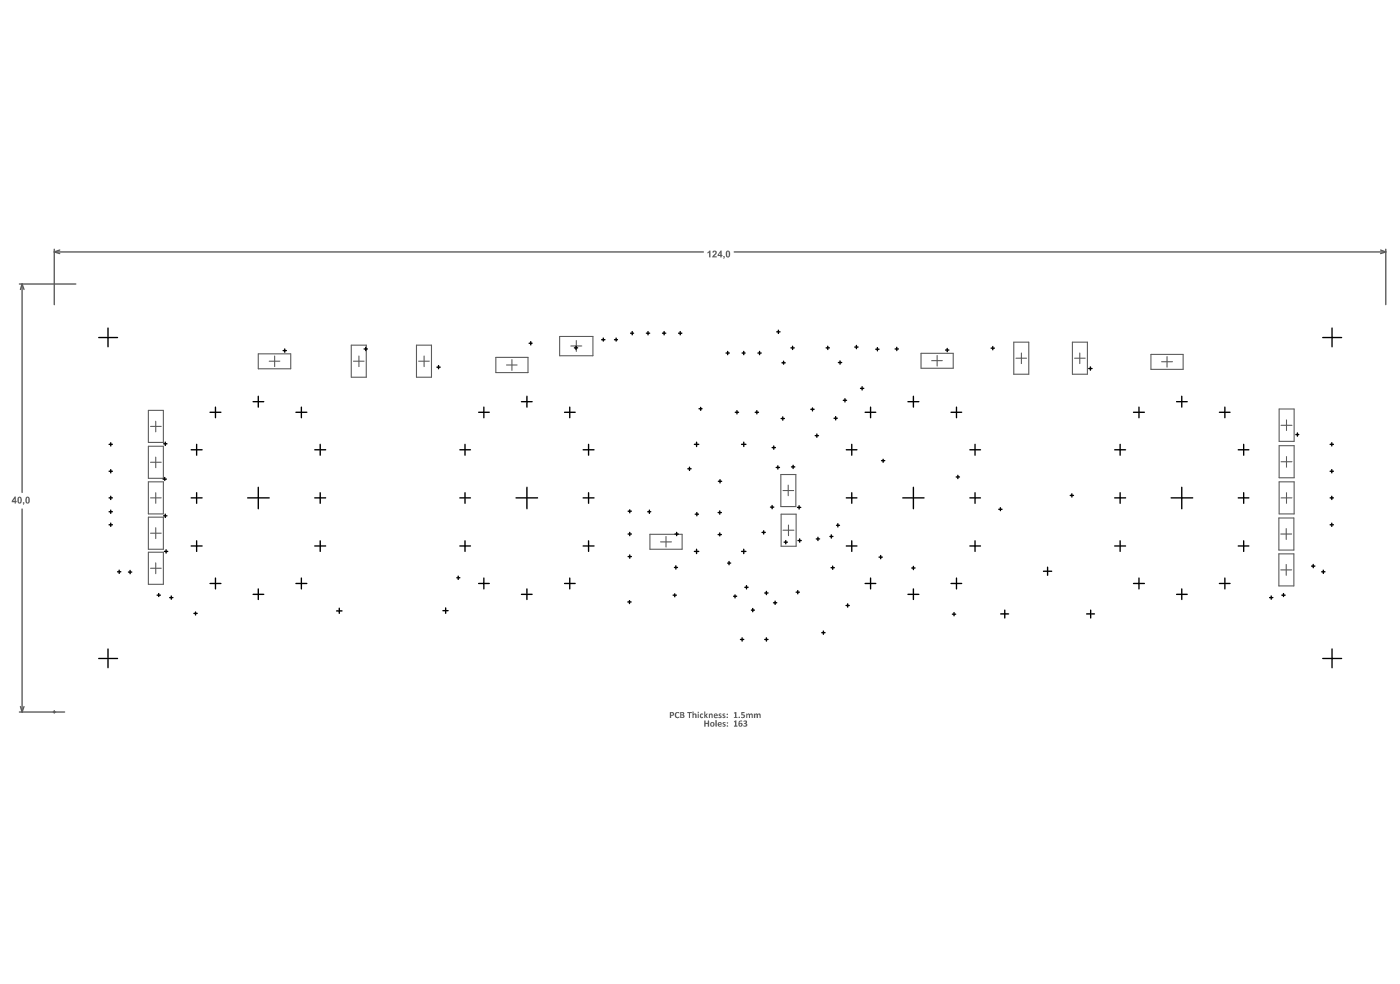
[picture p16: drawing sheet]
<svg xmlns="http://www.w3.org/2000/svg" width="288mm" height="202mm" viewBox="0 0 288 202" stroke-linecap="round" stroke-linejoin="round" font-family="sans-serif">
<g fill="none" stroke="#5a5a5a" stroke-width=".22">
<path d="M53.1 72.7h6.7v3.1h-6.7zM55.4 74.2h2.1M56.5 73.1v2.2M72.2 70.9h3.1v6.6h-3.1zM72.7 74.2h2.2M73.8 73.1v2.2M85.6 70.9h3.1v6.6h-3.1zM86.1 74.2h2.2M87.2 73.1v2.2M102 73.4h6.6v3.1h-6.6zM104.1 75h2.2M105.3 73.9v2.2"/>
<path d="M115.1 69.1h6.8v4h-6.8zM117.4 71.1h2.2M118.5 70v2.2M189.4 72.6h6.6v3.1h-6.6zM191.6 74.1h2.2M192.7 73v2.2M208.4 70.3h3.1v6.6h-3.1zM208.9 73.6h2.2M210 72.5v2.2M220.5 70.3h3.1v6.6h-3.1zM221 73.6h2.1M222 72.5v2.2"/>
<path d="M236.7 72.8h6.6v3.1h-6.6zM238.8 74.3h2.3M240 73.2v2.2M30.5 84.3h3.1v6.6h-3.1zM30.5 91.7h3.1v6.6h-3.1zM30.5 99h3.1v6.6h-3.1zM31 95h2.1M31 87.6h2.1M32 86.5v2.2M32 93.9v2.2M160.6 97.5h3v6.6h-3zM162.1 99.7v2.1"/>
<path d="M263 84h3.1v6.7h-3.1zM263 91.6h3.1v6.5h-3.1zM263 99h3.1v6.6h-3.1zM263.4 94.9h2.3M263.4 87.4h2.3M264.5 86.3v2.1M264.5 93.8v2.2M30.5 106.2h3.1v6.6h-3.1zM30.5 113.4h3.1v6.6h-3.1zM31 116.7h2.1M31 109.5h2.1M31 102.3h2.1"/>
<path d="M32 101.2v2.2M32 108.4v2.3M32 115.6v2.3M133.6 109.8h6.7v3h-6.7zM135.8 111.3h2.3M136.9 110.2v2.2M160.6 105.6h3.1v6.6h-3.1zM161 108.9h2.2M161 100.8h2.2M162.1 107.9v2.1M263 106.4h3v6.6h-3zM263 113.8h3v6.6h-3z"/>
<path d="M263.4 117.1h2.2M263.4 109.7h2.2M263.4 102.3h2.3M264.5 108.6v2.2M264.5 116v2.2M264.5 101.2v2.2"/>
</g>
<g fill="none" stroke="#5a5a5a" stroke-width=".28">
<path d="M4 58.3h11.6M4.5 58.3l.4 1.2M4.5 58.3l-.3 1.2M4.5 58.3v42.9M11.2 51.2v11.4M11.2 51.8l1.1 .3M11.2 51.8h133.4M12.3 51.4l-1.1 .4M151 51.8h133.9M283.9 51.4l1 .4M284.9 51.8l-1 .3M284.9 51.2v11.4"/>
<path d="M4.5 104.6v41.7M4 146.3h9.3M4.2 145.2l.3 1.1M4.9 145.2l-.4 1.1M11.2 146v.5"/>
</g>
<g fill="#5a5a5a">
<path d="M150.9 146.4l.5-.1v1h.2v.2h-.7v-.2h.2v-.8l-.2 .1z"/>
<path d="M152.4 146.3h.7v.2h-.5v.3a.4 .4 0 0 1 .5 .3 .4 .4 0 0 1-.2 .4 .4 .4 0 0 1-.5-.2 .26 .26 0 0 0 .4 0 .26 .26 0 0 0 0-.4h-.4z"/>
<path d="M153.4 146.6l.2 .1a.37 .37 0 0 1 .6 0 .3 .3 0 0 1 .4-.1 .3 .3 0 0 1 .2 .3v.6h-.2l-.2-.7-.2 .1v.6h-.2v-.6l-.2-.1-.1 .7h-.3z"/>
<path d="M155 146.6l.2 .1 .3-.2a.37 .37 0 0 0 .6 0l.3 .3v.7h-.2l-.1-.7-.3 .1v.6h-.2l-.1-.7-.2 .1v.6h-.3z"/>
<path d="M150.9 148.2l.5-.2v1.1h.2v.2h-.7v-.2h.2v-.8l-.2 .1z"/>
<path d="M152.9 148.1h.1a.36 .36 0 0 1 .6 0 .36 .36 0 0 1-.2 .5 .39 .39 0 0 1 .1 .6 .39 .39 0 0 1-.6 0v-.2a.23 .23 0 0 0 .3 .1 .23 .23 0 0 0 .1-.3l-.4-.1 .2-.1a.22 .22 0 0 0 .3-.2 .22 .22 0 0 0-.2-.3 .22 .22 0 0 0-.3 .2z"/>
<path d="M4.7 103.2h.3v.4l-.2 .1-.1-.1 .2-.1h-.2z"/>
<path d="M145.5 51.8l.4-.3h.2v1.4h-.3v-1l-.3 .2z"/>
<path d="M146.5 51.6a.49 .49 0 0 1 .8 0 .49 .49 0 0 1-.2 .8l-.2 .3h.5v.2h-1l.4-.6a.26 .26 0 0 0 .3-.3 .26 .26 0 0 0-.3-.2v.1h-.3z"/>
<path d="M148.7 52.6h.3v.4l-.2 .2z"/>
<path d="M144.8 148.1h.3v.4h.4v-.4h.3v1.2h-.3v-.6h-.4v.6l-.3-.1z"/>
<path d="M147.1 147.9h.3v1.4l-.3-.1z"/>
<path d="M148.6 148.5a.34 .34 0 0 1 .3-.2 .34 .34 0 0 1 .3 .3h-.4a.36 .36 0 0 1 .4 .3 .36 .36 0 0 1-.2 .4l-.4-.1v-.1h.3l.1-.1-.4-.3z"/>
<path d="M138.9 146.4l.2-.1a.33 .33 0 0 1 .3 0 .33 .33 0 0 1 .2 .2 .44 .44 0 0 0-.6 .2 .44 .44 0 0 0 .1 .6l.5-.1a.24 .24 0 0 1-.1 .4 .24 .24 0 0 1-.3-.1h-.1a.69 .69 0 0 1-.2-1.1z"/>
<path d="M141.3 146.3h1l-.1 .2h-.3v1h-.2v-1h-.4z"/>
<path d="M142.4 146.2h.2v.5a.38 .38 0 0 1 .4-.1 .38 .38 0 0 1 .2 .3v.6h-.3v-.7l-.3 .1v.6h-.2z"/>
<path d="M144 146.7a.29 .29 0 0 1 .3-.2 .29 .29 0 0 1 .2 .3 .26 .26 0 0 0-.3 .1 .26 .26 0 0 0 0 .4 .26 .26 0 0 0 .4-.1 .37 .37 0 0 1-.5 .3 .37 .37 0 0 1-.2-.6z"/>
<path d="M144.8 146.2h.2v.7l.2-.3h.3l-.3 .4 .4 .5h-.3l-.3-.4v.4h-.2z"/>
<path d="M145.8 146.6l.1 .1a.33 .33 0 0 1 .4-.1 .33 .33 0 0 1 .2 .3v.6h-.2l-.1-.7-.2 .1v.6h-.2z"/>
<path d="M147.8 146.6h.5v.2h-.3a.43 .43 0 0 1 .3 .7l-.6-.1 .1-.1h.4l-.1-.1a.39 .39 0 0 1-.3-.6z"/>
<path d="M148.6 146.7a.25 .25 0 0 1 .2-.2 .25 .25 0 0 1 .3 .3l-.3-.1v.2a.34 .34 0 0 1 .4 .3 .34 .34 0 0 1-.4 .4l-.2-.1v-.2h.3v-.1l-.3-.2z"/>
<path d="M152 148.1a.36 .36 0 0 1 .6 .1h-.4l-.1 .4a.42 .42 0 0 1 .6 .2 .42 .42 0 0 1-.4 .5 .42 .42 0 0 1-.4-.4zM152.1 148.8a.19 .19 0 0 0 .3 0 .19 .19 0 0 0-.3 0z"/>
<path d="M3 102h.3v.9h.1l-.1 .6h-.3v-.3h-.6v-.3zM3 102.4l-.3 .5h.3z"/>
<path d="M3.6 102.2h.1a.45 .45 0 0 1 .6-.1 .45 .45 0 0 1 .2 .6v.1a.48 .48 0 0 1-.2 .6 .48 .48 0 0 1-.7-.2zM3.9 102.3v.5a.23 .23 0 0 0 0 .4 .23 .23 0 0 0 .3 0 .23 .23 0 0 0 0-.4 .28 .28 0 0 0 0-.4 .28 .28 0 0 0-.3-.1z"/>
<path d="M5.4 102.1a.59 .59 0 0 1 .6 .2 .59 .59 0 0 1 .1 .6 .46 .46 0 0 1-.5 .5 .46 .46 0 0 1-.4-.6zM5.6 102.3l-.1 .3a.46 .46 0 0 0 .3 .6v-.3a.39 .39 0 0 0-.2-.6z"/>
<path d="M148.2 51.5h.2v.9h.2l-.2 .5h-.3v-.3h-.6v-.2zM148.1 51.9l-.3 .5h.3z"/>
<path d="M149.3 51.6a.54 .54 0 0 1 .7 0 .54 .54 0 0 1 .1 .7v.1a.47 .47 0 0 1-.5 .5 .47 .47 0 0 1-.4-.6zM149.6 51.7l-.1 .5a.24 .24 0 0 0 0 .3 .24 .24 0 0 0 .3 0v-.2a.39 .39 0 0 0-.2-.6z"/>
<path d="M146 148.8a.47 .47 0 0 1 .9 0 .47 .47 0 0 1-.9 0zM146.2 148.8a.25 .25 0 0 0 .5 0 .25 .25 0 0 0-.5 0z"/>
<path d="M147.7 148.4a.4 .4 0 0 1 .5 0 .4 .4 0 0 1 .1 .5h-.5v.1l.6 .1a.48 .48 0 0 1-.7 .1 .48 .48 0 0 1 0-.8zM147.8 148.6v.1h.4l-.1-.2z"/>
<path d="M149.4 148.5a.16 .16 0 0 1 .3 0 .16 .16 0 0 1-.3 0zM149.4 149.1a.17 .17 0 0 1 .3 0 .17 .17 0 0 1-.3 0z"/>
<path d="M137.7 146.3h.4a.42 .42 0 0 1 .5 .4 .42 .42 0 0 1-.6 .4v.4h-.3zM138 146.4v.5a.24 .24 0 0 0 .3-.2 .24 .24 0 0 0-.3-.3z"/>
<path d="M139.9 146.3h.4a.38 .38 0 0 1 .3 .2 .38 .38 0 0 1 0 .4 .35 .35 0 0 1 .1 .4 .35 .35 0 0 1-.4 .2h-.4zM140.1 146.4v.4l.3-.1v-.2zM140.1 146.9v.4h.4l-.1-.3z"/>
<path d="M143.5 146.6h.2v.9h-.2zM143.5 146.3a.14 .14 0 0 1 .2 0 .14 .14 0 0 1-.2 0z"/>
<path d="M146.8 146.7a.39 .39 0 0 1 .5-.1 .39 .39 0 0 1 .2 .5h-.5v.1v.1h.5a.16 .16 0 0 1 0 .2 .16 .16 0 0 1-.2 0 .49 .49 0 0 1-.5-.2 .49 .49 0 0 1 0-.6zM147 146.8v.1h.4l-.2-.2z"/>
<path d="M149.4 146.8a.15 .15 0 0 1 .3 0 .15 .15 0 0 1-.3 0zM149.4 147.4a.16 .16 0 0 1 .3 0 .16 .16 0 0 1-.3 0z"/>
<circle cx="152" cy="147.4" r=".14"/>
</g>
<g fill="none" stroke="#000" stroke-width=".28">
<path d="M20.3 69.3h3.9M22.2 67.4v3.8M58.2 72h.7M58.5 71.7v.7M74.9 71.7h.6M75.2 71.4v.6M89.8 75.4h.7M90.2 75.1v.7M108.8 70.5h.6M109.1 70.2v.6M118.1 71.5h.7M118.4 71.1v.7"/>
<path d="M123.7 69.8h.7M124 69.5v.6M126.3 69.8h.7M126.7 69.5v.6M129.7 68.4h.6M130 68.1v.7M132.9 68.4h.7M133.2 68.1v.7M136.2 68.4h.7M136.6 68.1v.7M139.5 68.4h.7M139.9 68.1v.7"/>
<path d="M149.3 72.5h.7M149.6 72.2v.7M152.6 72.5h.6M152.9 72.2v.7M155.8 72.5h.7M156.2 72.2v.7M159.7 68.2h.7M160.1 67.8v.7M160.8 74.5h.7M161.1 74.2v.6M162.6 71.5h.7M163 71.1v.7"/>
<path d="M169.9 71.5h.6M170.2 71.1v.7M172.4 74.5h.7M172.7 74.1v.7M175.8 71.3h.6M176.1 71v.6M176.9 79.8h.7M177.3 79.4v.7M180.1 71.7h.6M180.4 71.4v.7M184.1 71.7h.6M184.4 71.4v.6"/>
<path d="M194.4 71.9h.7M194.8 71.6v.6M203.8 71.5h.7M204.1 71.2v.7M223.9 75.7h.6M224.2 75.4v.6M272 69.3h3.9M273.9 67.4v3.8M22.4 96.8h.7M22.4 91.3h.7M22.8 90.9v.7M22.8 96.5v.6"/>
<path d="M33.5 98.4h.7M33.6 91.2h.7M33.9 98.1v.6M34 90.8v.7M39.3 92.4h2.3M40.4 91.3v2.2M43.2 84.7h2.2M44.3 83.6v2.2M52 82.5h2.2M53.1 81.4v2.2M60.8 84.7h2.3M62 83.6v2.2"/>
<path d="M64.7 92.4h2.3M65.8 91.3v2.2M94.6 92.4h2.1M95.6 91.3v2.2M98.4 84.7h2.2M99.5 83.6v2.2M107.2 82.5h2.2M108.3 81.4v2.2M116.1 84.7h2.2M117.2 83.6v2.2M119.9 92.4h2.2M121 91.3v2.2"/>
<path d="M141.4 96.3h.7M141.8 96v.6M142.8 91.3h.9M143.2 90.8v.9M143.7 84h.6M144.1 83.7v.6M147.7 98.9h.7M148.1 98.5v.7M151.2 84.7h.7M151.5 84.4v.6M152.5 91.3h.9M152.9 90.8v.9"/>
<path d="M155.3 84.7h.7M155.6 84.4v.6M158.8 92h.6M159.1 91.6v.7M159.6 96h.7M159.9 95.7v.7M160.6 86h.7M160.9 85.6v.7M162.7 95.9h.7M163.1 95.6v.6M166.7 84.1h.7M167.1 83.8v.6"/>
<path d="M167.6 89.5h.7M168 89.2v.6M171.5 85.9h.7M171.8 85.6v.7M173.4 82.2h.7M173.7 81.9v.7M174 92.4h2.2M175.1 91.3v2.2M177.9 84.7h2.2M179 83.6v2.2M181.3 94.6h.6M181.6 94.4v.6"/>
<path d="M186.7 82.5h2.2M187.8 81.4v2.2M195.6 84.7h2.1M196.6 98h.7M196.7 83.6v2.2M197 97.6v.7M199.4 92.4h2.2M200.5 91.3v2.2M229.2 92.4h2.2M230.3 91.3v2.2M233.1 84.7h2.2M234.2 83.6v2.2"/>
<path d="M241.9 82.5h2.2M243 81.4v2.2M250.7 84.7h2.2M251.9 83.6v2.2M254.6 92.4h2.2M255.7 91.3v2.2M266.4 89.3h.7M266.8 88.9v.7M273.5 96.8h.7M273.5 91.3h.7M273.8 90.9v.7M273.8 96.5v.6"/>
<path d="M22.4 102.3h.7M22.4 107.8h.7M22.4 105.1h.7M22.8 101.9v.7M22.8 104.8v.7M22.8 107.5v.6M24.2 117.5h.6M24.5 117.1v.7M26.4 117.5h.7M26.8 117.2v.7M33.6 106h.7M33.8 113.3h.7"/>
<path d="M34 105.6v.7M34.2 112.9v.7M39.3 102.3h2.3M39.3 112.2h2.3M40.4 101.2v2.2M40.4 111.1v2.2M43.2 119.9h2.2M44.3 118.7v2.3M50.9 102.3h4.5M53.1 100.1v4.4M60.8 119.9h2.3M62 118.7v2.3"/>
<path d="M64.7 102.3h2.3M64.7 112.2h2.3M65.8 101.2v2.2M65.8 111.1v2.2M93.9 118.7h.7M94.2 118.4v.6M94.6 102.3h2.1M94.6 112.2h2.1M95.6 101.2v2.2M95.6 111.1v2.2M98.4 119.9h2.2M99.5 118.7v2.3"/>
<path d="M106.1 102.3h4.4M108.3 100.1v4.4M116.1 119.9h2.2M117.2 118.7v2.3M119.9 102.3h2.2M119.9 112.2h2.2M121 101.2v2.2M121 111.1v2.2M129.2 109.7h.6M129.2 114.3h.6M129.2 105h.6M129.5 104.7v.6"/>
<path d="M129.5 109.4v.6M129.5 114v.7M133.2 105.1h.6M133.5 104.8v.7M138.7 116.6h.6M138.8 109.7h.7M139 116.2v.7M139.1 109.4v.6M142.8 113.3h.9M142.9 105.6h.7M143.2 112.8v.9M143.3 105.3v.7"/>
<path d="M147.7 105.3h.6M147.7 109.8h.6M148 105v.6M148 109.5v.6M149.6 115.7h.6M149.9 115.3v.7M152.5 113.3h.9M152.9 112.8v.9M156.7 109.4h.7M157 109v.7M158.4 104.2h.7M158.8 103.8v.7"/>
<path d="M161.2 111.4h.7M161.6 111v.7M164 104.2h.7M164.1 111h.7M164.3 103.9v.7M164.4 110.7v.7M167.8 110.7h.7M168.2 110.4v.6M170.7 110.2h.6M170.9 116.6h.6M170.9 109.9v.6M171.2 116.3v.7"/>
<path d="M172 107.9h.6M172.3 107.6v.7M174 102.3h2.2M174 112.2h2.2M175.1 101.2v2.2M175.1 111.1v2.2M177.9 119.9h2.2M179 118.7v2.3M180.7 114.4h.7M181.1 114.1v.7M185.6 102.3h4.4M187.5 116.7h.6"/>
<path d="M187.8 100.1v4.4M187.8 116.3v.7M195.6 119.9h2.1M196.7 118.7v2.3M199.4 102.3h2.2M199.4 112.2h2.2M200.5 101.2v2.2M200.5 111.1v2.2M205.4 104.6h.6M205.7 104.3v.6M214.6 117.4h1.6M215.4 116.5v1.7"/>
<path d="M220.1 101.8h.6M220.4 101.4v.7M229.2 102.3h2.2M229.2 112.2h2.2M230.3 101.2v2.2M230.3 111.1v2.2M233.1 119.9h2.2M234.2 118.7v2.3M240.8 102.3h4.4M243 100.1v4.4M250.7 119.9h2.2M251.9 118.7v2.3"/>
<path d="M254.6 102.3h2.2M254.6 112.2h2.2M255.7 101.2v2.2M255.7 111.1v2.2M269.7 116.3h.7M270 116v.6M271.8 117.5h.6M272.1 117.1v.7M273.5 102.3h.7M273.5 107.8h.7M273.8 101.9v.7M273.8 107.5v.6"/>
<path d="M20.3 135.3h3.9M22.2 133.3v3.9M32.3 122.3h.7M32.6 121.9v.6M34.9 122.8h.7M35.2 122.4v.7M39.9 126h.6M40.2 125.7v.6M52 122.1h2.2M53.1 121v2.2M69.2 125.5h1.1M69.8 124.9v1.1"/>
<path d="M91.1 125.4h1M91.6 124.9v1.1M107.2 122.1h2.2M108.3 121v2.2M129.1 123.7h.7M129.4 123.4v.6M138.4 122.3h.7M138.7 122v.6M150.9 122.5h.6M151.1 122.2v.6M152.3 131.4h.6M152.6 131v.7"/>
<path d="M153.2 120.6h.6M153.5 120.3v.7M154.5 125.3h.6M154.8 125v.7M157.2 131.4h.7M157.2 121.8h.7M157.6 121.5v.7M157.6 131v.7M159 123.8h.7M159.4 123.5v.7M163.7 121.7h.7M164 121.3v.7"/>
<path d="M169 130h.6M169.3 129.6v.7M174 124.4h.6M174.3 124.1v.6M186.7 122.1h2.2M187.8 121v2.2M195.8 126.2h.7M196.2 125.8v.7M205.8 126.1h1.6M206.6 125.3v1.7M223.4 126.1h1.6M224.3 125.3v1.7"/>
<path d="M241.9 122.1h2.2M243 121v2.2M261.1 122.8h.6M261.4 122.4v.7M263.6 122.3h.6M263.9 121.9v.6M272 135.3h3.9M273.9 133.3v3.9"/>
</g>
</svg>
